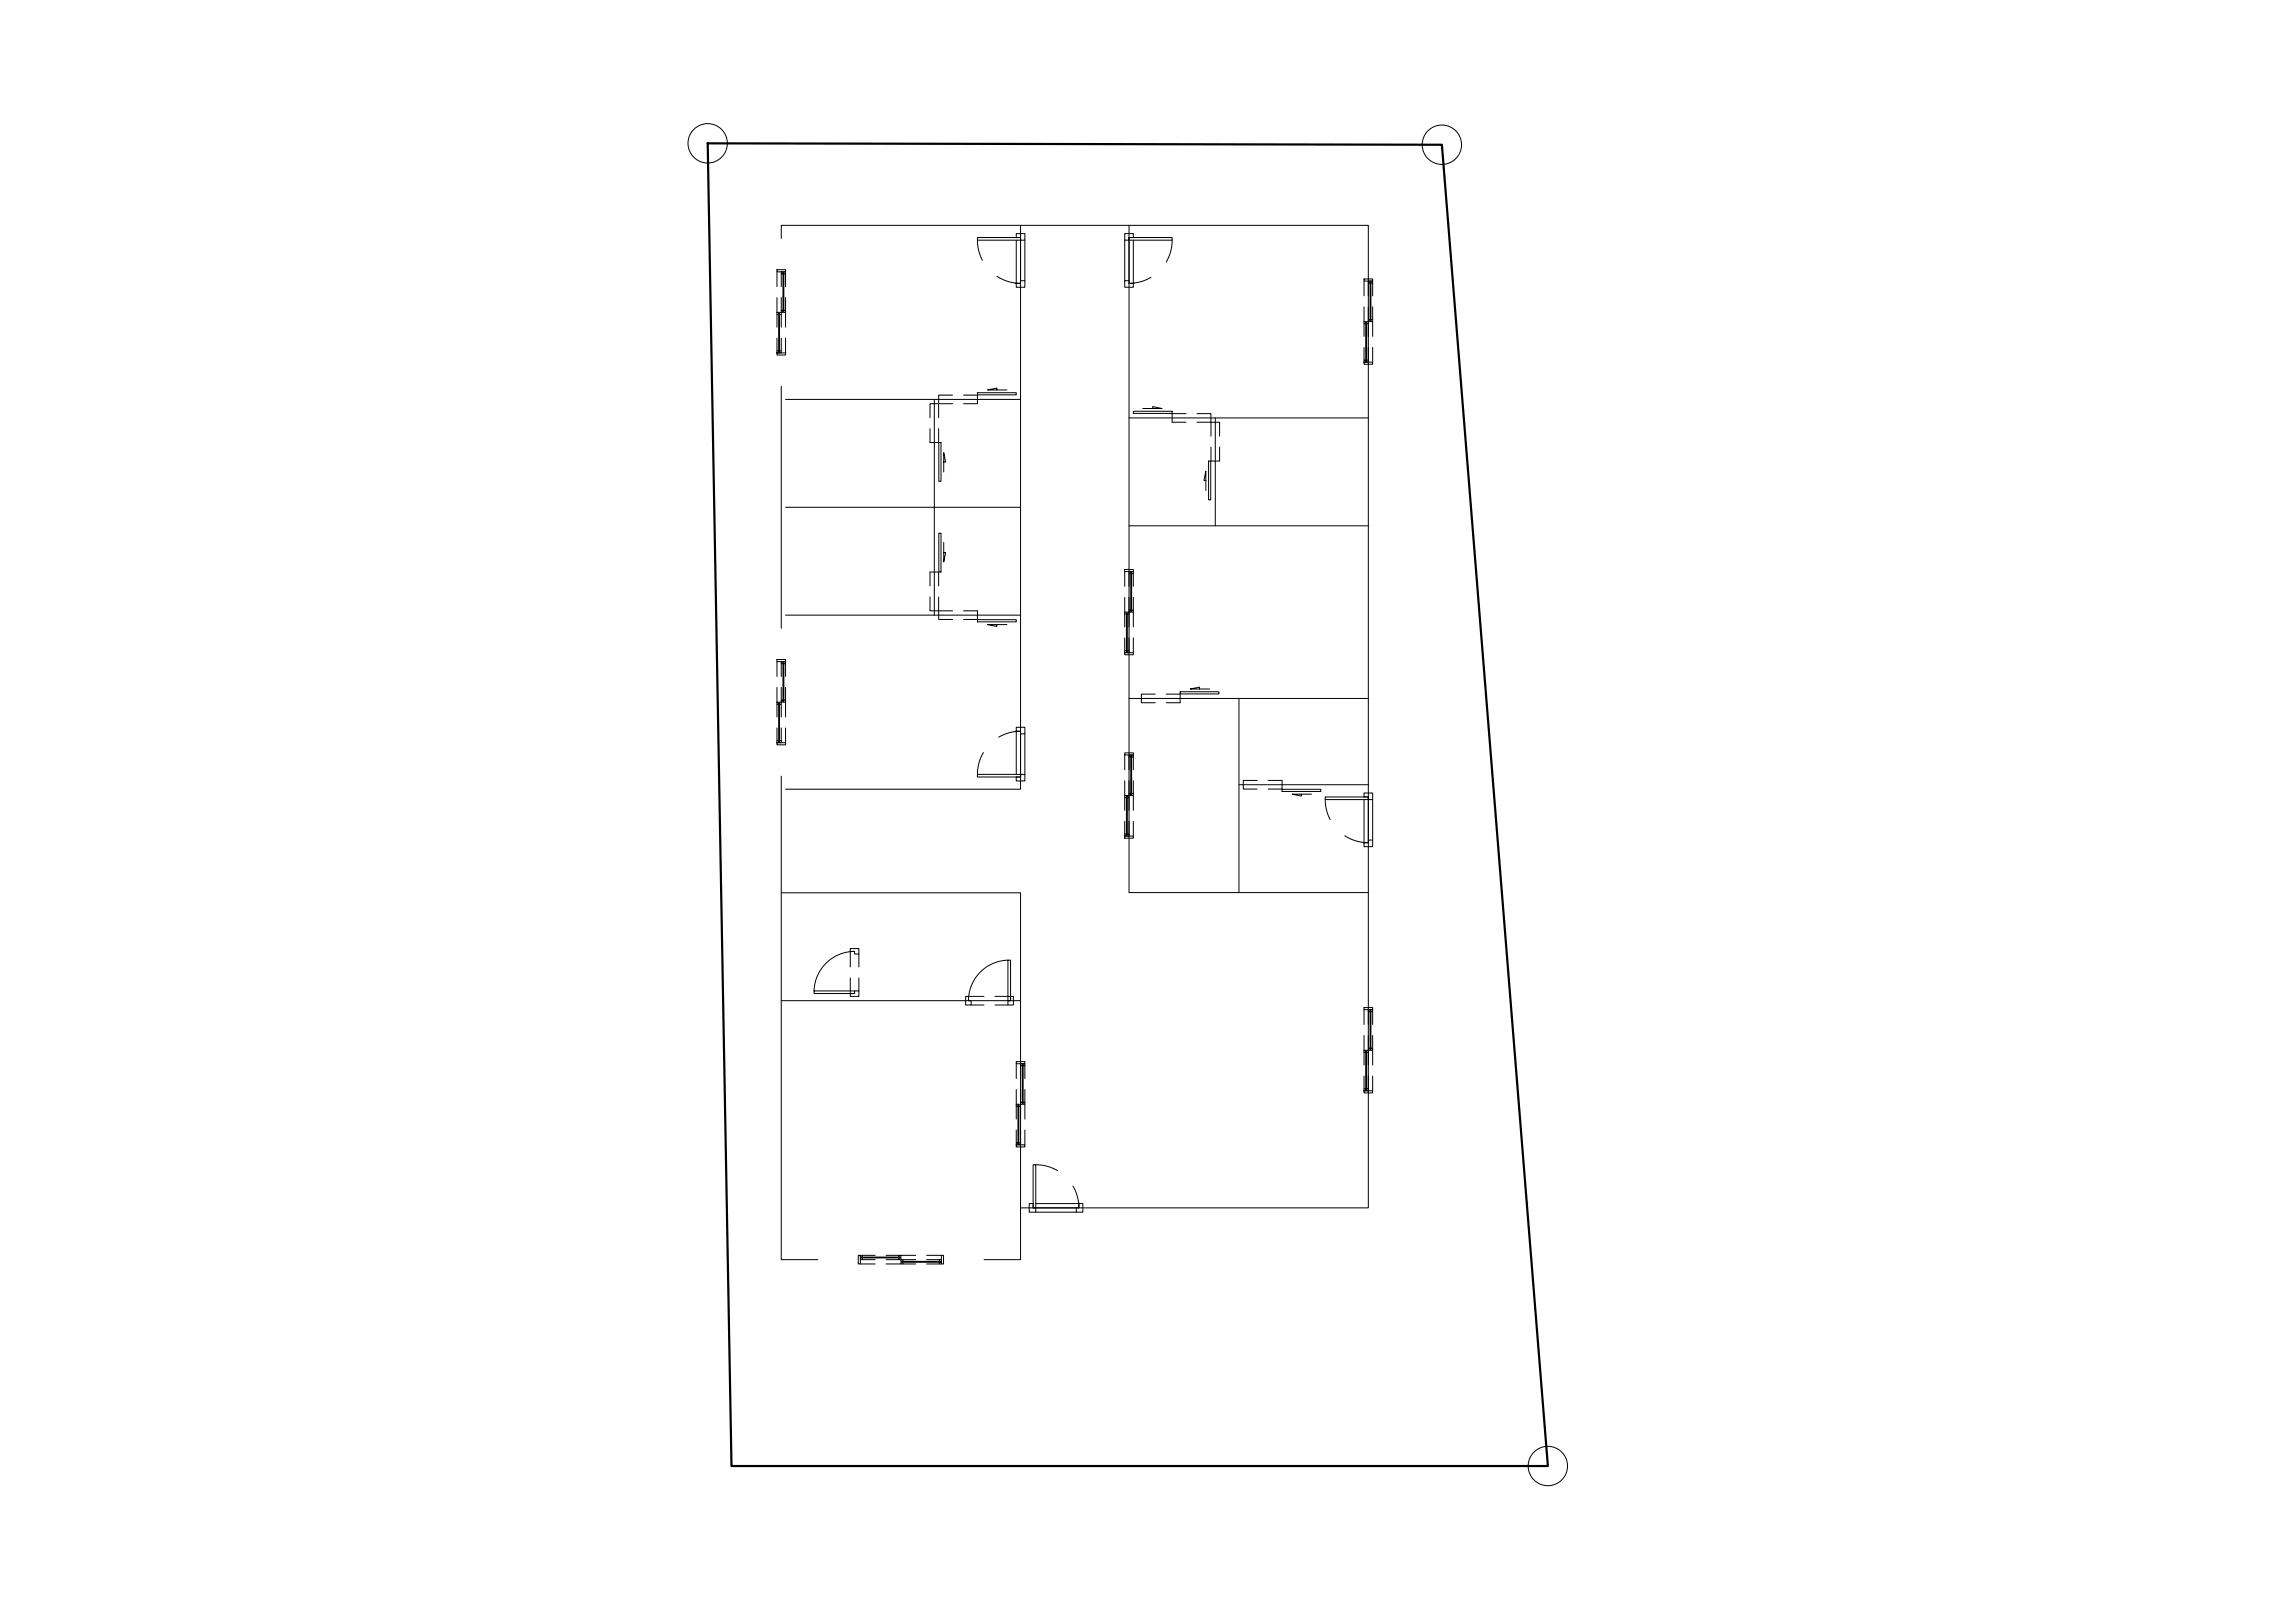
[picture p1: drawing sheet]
<svg xmlns="http://www.w3.org/2000/svg" width="841mm" height="594mm" viewBox="0 0 841 594" stroke-linecap="round" stroke-linejoin="round" font-family="sans-serif">
<!-- layer: DOOR -->
<g fill="none" stroke="#000" stroke-width=".37">
<path d="M284.7 98.8h3.2v.8h-3.2zM284.7 99.6v5.4M286.3 99.6h1.6v.7h-.7v-.4h-.3v.4h-.6zM286.9 99.9h.3v14.1h-.3zM358.2 88a15.9 15.9 0 0 0 1.8 7.3M358.2 87h15.8v1h-15.8zM372.4 85.6h3.2v2.4h-1.6v-1h-1.6zM372.4 88v17.2h3.2v-2.4h-1.6v1h-1.9M374 88v14.8M375.6 88v14.8M412.2 85.6h3.1v1.4h-1.6v1h-1.5zM412.2 88v14.8"/>
<path d="M413.7 87h15.8v1h-15.8zM413.7 88v14.8M415.3 88v17.2h-3.1v-2.4h1.5v1h1.9M429.5 88a15.6 15.6 0 0 1-2.1 8M284.7 114.4h1.6v.8h-.6v-.4h-.4v.4h-.6zM284.7 109v5.4M284.7 115.2v4.6M285.3 114.8h.4v14.1h-.4zM286.3 113.6h.6v.4h.3v-.4h.7v.8h-1.6zM286.3 100.3v4.7M286.3 109v4.6M286.3 115.2v4.6"/>
<path d="M287.9 100.3v4.7M287.9 109v4.6M287.9 114.4v5.4M365.4 101.2a15.9 15.9 0 0 0 8.6 2.6M421.8 101.6a15.8 15.8 0 0 1-8.1 2.2M499.9 102.2h3.1v.8h-3.1zM499.9 117.8h1.5v.8h-.6v-.4h-.3v.4h-.6zM499.9 103v5.4M499.9 112.4v5.4M499.9 118.6v4.6M500.5 118.2h.3v14.1h-.3zM501.4 103h1.6v.7h-.6v-.4h-.3v.4h-.7z"/>
<path d="M501.4 117h.7v.4h.3v-.4h.6v.8h-1.6zM501.4 103.7v4.7M501.4 112.4v4.6M501.4 118.6v4.6M502.1 103.3h.3v14.1h-.3zM503 103.7v4.7M503 112.4v4.6M503 117.8v5.4M284.7 129.3h3.2v.7h-3.2zM284.7 128.5h.6v.4h.4v-.4h.6v.8h-1.6zM284.7 123.8v4.7M286.3 123.8v4.7"/>
<path d="M287.9 123.8v5.5M499.9 132.7h3.1v.7h-3.1zM499.9 131.9h.6v.4h.3v-.4h.6v.8h-1.5zM499.9 127.2v4.7M501.4 127.2v4.7M503 127.2v5.5M340.8 157v5.1h3.2v-5.1M340.8 153v-5.1h3.2v5.1M349.1 144.7h-5.1v3.2h5.1M353.1 144.7h5.1v3.2h-5.1M358.2 143.8h14.2v.8h-14.2zM365.3 142.8v-.7l-3.4 .7h7.1"/>
<path d="M415.3 150.6h14.2v.8h-14.2zM418.7 149.6h7.1l-3.4-.7v.7M434.6 151.5h-5.1v3.2h5.1M438.7 151.5h5v3.2h-5M443.8 159.8v-5.1h3.1v5.1M344 162.1h.8v14.2h-.8zM345.8 169.2h.7l-.7-3.4v7.1M441.9 176h-.7l.7-3.4v7.1M442.9 168.9h.8v14.2h-.8zM443.8 163.8v5.1h3.1v-5.1M344 195.3h.8v14.2h-.8zM345.8 198.7v7.1l.7-3.4h-.7"/>
<path d="M340.8 214.6v-5.1h3.2v5.1M340.8 218.6v5.1h3.2v-5.1M412.2 208.6h3.1v.7h-3.1zM412.2 209.3v5.5M412.2 218.8v5.4M413.7 209.3h1.6v.8h-.6v-.4h-.3v.4h-.7zM413.7 210.1v4.7M413.7 218.8v4.6M414.4 209.7h.3v14.1h-.3zM415.3 210.1v4.7M415.3 218.8v4.6M349.1 223.7h-5.1v3.2h5.1"/>
<path d="M353.1 223.7h5.1v3.2h-5.1M358.2 227h14.2v.8h-14.2zM365.3 228.8v.7l-3.4-.7h7.1M412.2 239.1h3.1v.7h-3.1zM412.2 224.2h1.5v.8h-.6v-.4h-.3v.4h-.6zM412.2 238.3h.6v.4h.3v-.4h.6v.8h-1.5zM412.2 225v4.6M412.2 233.6v4.7M412.8 224.6h.3v14.1h-.3zM413.7 223.4h.7v.4h.3v-.4h.6v.8h-1.6zM413.7 225v4.6M413.7 233.6v4.7"/>
<path d="M415.3 224.2v5.4M415.3 233.6v5.5M284.7 241.6h3.2v.7h-3.2zM284.7 257.2h1.6v.8h-.6v-.4h-.4v.4h-.6zM284.7 242.3v5.5M284.7 251.8v5.4M284.7 258v4.6M285.3 257.6h.4v14h-.4zM286.3 242.3h1.6v.8h-.7v-.4h-.3v.4h-.6zM286.3 256.4h.6v.4h.3v-.4h.7v.8h-1.6zM286.3 243.1v4.7M286.3 251.8v4.6"/>
<path d="M286.3 258v4.6M286.9 242.7h.3v14.1h-.3zM287.9 243.1v4.7M287.9 251.8v4.6M287.9 257.2v5.4M423.4 254.2h-5.1v3.2h5.1M427.4 254.2h5.1v3.2h-5.1M432.5 253.4h14.2v.8h-14.2zM439.6 252.4v-.7l-3.4 .7h7.1M284.7 272h3.2v.8h-3.2zM284.7 271.3h.6v.3h.4v-.3h.6v.7h-1.6zM284.7 266.6v4.7"/>
<path d="M286.3 266.6v4.7M287.9 266.6v5.4M360.4 275.6a15.6 15.6 0 0 0-2.2 8M372.1 267.8h1.9v1h1.6v-2.4h-3.2v17.2M374 267.8a15.6 15.6 0 0 0-8 2.2M374 268.8v14.8M375.6 268.8v14.8M412.2 275.7h3.1v.8h-3.1zM412.2 276.5v5.4M413.7 276.5h1.6v.8h-.6v-.4h-.3v.4h-.7zM413.7 277.3v4.6M414.4 276.9h.3v14.1h-.3z"/>
<path d="M415.3 277.3v4.6M358.2 283.6h15.8v1h-15.8zM372.4 284.6h1.6v-1h1.6v2.4h-3.2zM412.2 291.4h1.5v.7h-.6v-.3h-.3v.3h-.6zM412.2 286v5.4M412.2 292.1v4.7M412.8 291.8h.3v14h-.3zM413.7 290.6h.7v.4h.3v-.4h.6v.8h-1.6zM413.7 286v4.6M413.7 292.1v4.7M415.3 286v4.6M415.3 291.4v5.4"/>
<path d="M460.7 285.8h-5.1v3.2h5.1M464.7 285.8h5.1v3.2h-5.1M469.8 289.1h14.2v.8h-14.2zM476.9 290.9v.7l-3.4-.7h7.1M485.6 292.9a15.9 15.9 0 0 0 1.9 7.3M485.6 291.9h15.8v1h-15.8zM499.9 290.4h3.1v2.5h-1.6v-1h-1.5zM499.9 292.9v17.2h3.1v-2.4h-1.6v1h-1.9M501.4 292.9v14.8M503 292.9v14.8M412.2 306.2h3.1v.8h-3.1zM412.2 305.5h.6v.3h.3v-.3h.6v.7h-1.5z"/>
<path d="M412.2 300.8v4.7M413.7 300.8v4.7M415.3 300.8v5.4M492.8 306.1a15.8 15.8 0 0 0 8.6 2.6M311.6 358.2v6.7h3.1v-2h-1.5v1h-1.9M311.6 347.4h3.1v2h-1.5v-.9h-1.6zM311.6 348.5v5.7M313.2 348.5a14.9 14.9 0 0 0-14.9 15.4h14.9v-1h-14.9M314.7 349.4v4.8M314.7 358.2v4.7M369.4 351.7v14.8h.9v-14.8a14.9 14.9 0 0 0-15.4 14.8M353.9 364.9h1v1.6h1v1.6h-2z"/>
<path d="M354.9 364.9h5.7M355.9 368.1h4.7M364.6 368.1h4.8M370.3 364.7v1.8h-.9v1.6h2v-3.2h-6.8M499.9 369h3.1v.8h-3.1zM499.9 369.8v5.4M499.9 379.3v5.4M501.4 369.8h1.6v.8h-.6v-.4h-.3v.4h-.7zM501.4 370.6v4.6M501.4 379.3v4.6M502.1 370.2h.3v14.1h-.3zM503 370.6v4.6"/>
<path d="M503 379.3v4.6M372.4 388.8h3.2v.8h-3.2zM372.4 389.6v5.4M372.4 399v5.5M374 389.6h1.6v.8h-.7v-.4h-.3v.4h-.6zM374 390.4v4.6M374 399v4.7M374.6 390h.3v14.1h-.3zM375.6 390.4v4.6M375.6 399v4.7M499.9 399.5h3.1v.8h-3.1zM499.9 384.7h1.5v.7h-.6v-.4h-.3v.4h-.6z"/>
<path d="M499.9 398.7h.6v.4h.3v-.4h.6v.8h-1.5zM499.9 385.4v4.7M499.9 394.1v4.6M500.5 385h.3v14.1h-.3zM501.4 383.9h.7v.4h.3v-.4h.6v.8h-1.6zM501.4 385.4v4.7M501.4 394.1v4.6M503 384.7v5.4M503 394.1v5.4M372.4 419.3h3.2v.8h-3.2zM372.4 404.5h1.6v.7h-.6v-.4h-.4v.4h-.6zM372.4 418.5h.6v.4h.4v-.4h.6v.8h-1.6z"/>
<path d="M372.4 405.2v4.7M372.4 413.9v4.6M373 404.8h.4v14.1h-.4zM374 403.7h.6v.4h.3v-.4h.7v.8h-1.6zM374 405.2v4.7M374 413.9v4.6M375.6 404.5v5.4M375.6 413.9v5.4M378.6 426.6h1v15.8h-1zM379.6 426.6a15.6 15.6 0 0 1 8 2.2M393.2 434.4a15.8 15.8 0 0 1 2.2 8M314.5 459.8h.8v3.1h-.8z"/>
<path d="M315.3 459.8h.8v.6h-.4v.3h.4v.7h-.8zM316.1 459.8h4.6M324.7 459.8h4.7M329.4 459.8h.7v1.6h-.7v-.7h.4v-.3h-.4zM330.1 459.8h5.5M339.6 459.8h5.4M345 459.8h.8v3.1h-.8zM377.2 440.8h1.4v1.6h1v1.6h-2.4zM379.6 442.4h14.8M379.6 444h14.8M395.4 440.5v1.9h-1v1.6h2.4v-3.2h-17.2M315.3 462.9h5.4"/>
<path d="M315.7 460.4h14.1v.3h-14.1zM316.1 461.4h4.6M324.7 461.4h4.7M324.7 462.9h5.4M330.1 461.4h.8v.6h-.4v.3h.4v.6h-.8zM330.5 462h14.1v.3h-14.1zM330.9 461.4h4.7M330.9 462.9h4.7M339.6 461.4h4.6M339.6 462.9h4.6M344.2 461.4h.8v1.5h-.8v-.6h.4v-.3h-.4z"/>
</g>
<!-- layer: PERIMETER -->
<path d="M259.3 52.5l269.1 .5 38.8 484h-299.1z" fill="none" stroke="#000" stroke-width=".8"/>
<!-- layer: 0 -->
<g fill="none" stroke="#000" stroke-width=".37">
<path d="M286.3 87.3v-4.8h215.1v359.9h-127.4v19h-13.4M374 82.5v206.6h-86.1M413.7 82.5v244.4h87.7M286.3 141.5v88.6M287.9 146.3h86.1M342.4 146.3v79M413.7 153.1h87.7M445.4 153.1v39.5M287.9 185.8h86.1M413.7 192.6h87.7M287.9 225.3h86.1M413.7 255.8h87.7"/>
<path d="M454 255.8v71.1M286.3 284.3v177.1h13.4M454 287.4h47.4M286.3 327h87.7v115.4M286.3 366.5h87.7M559.5 440.6h.4"/>
<circle cx="259.3" cy="52.5" r="7.2"/>
<circle cx="528.4" cy="53" r="7.2"/>
<circle cx="567.2" cy="536.9" r="7.2"/>
</g>
</svg>
